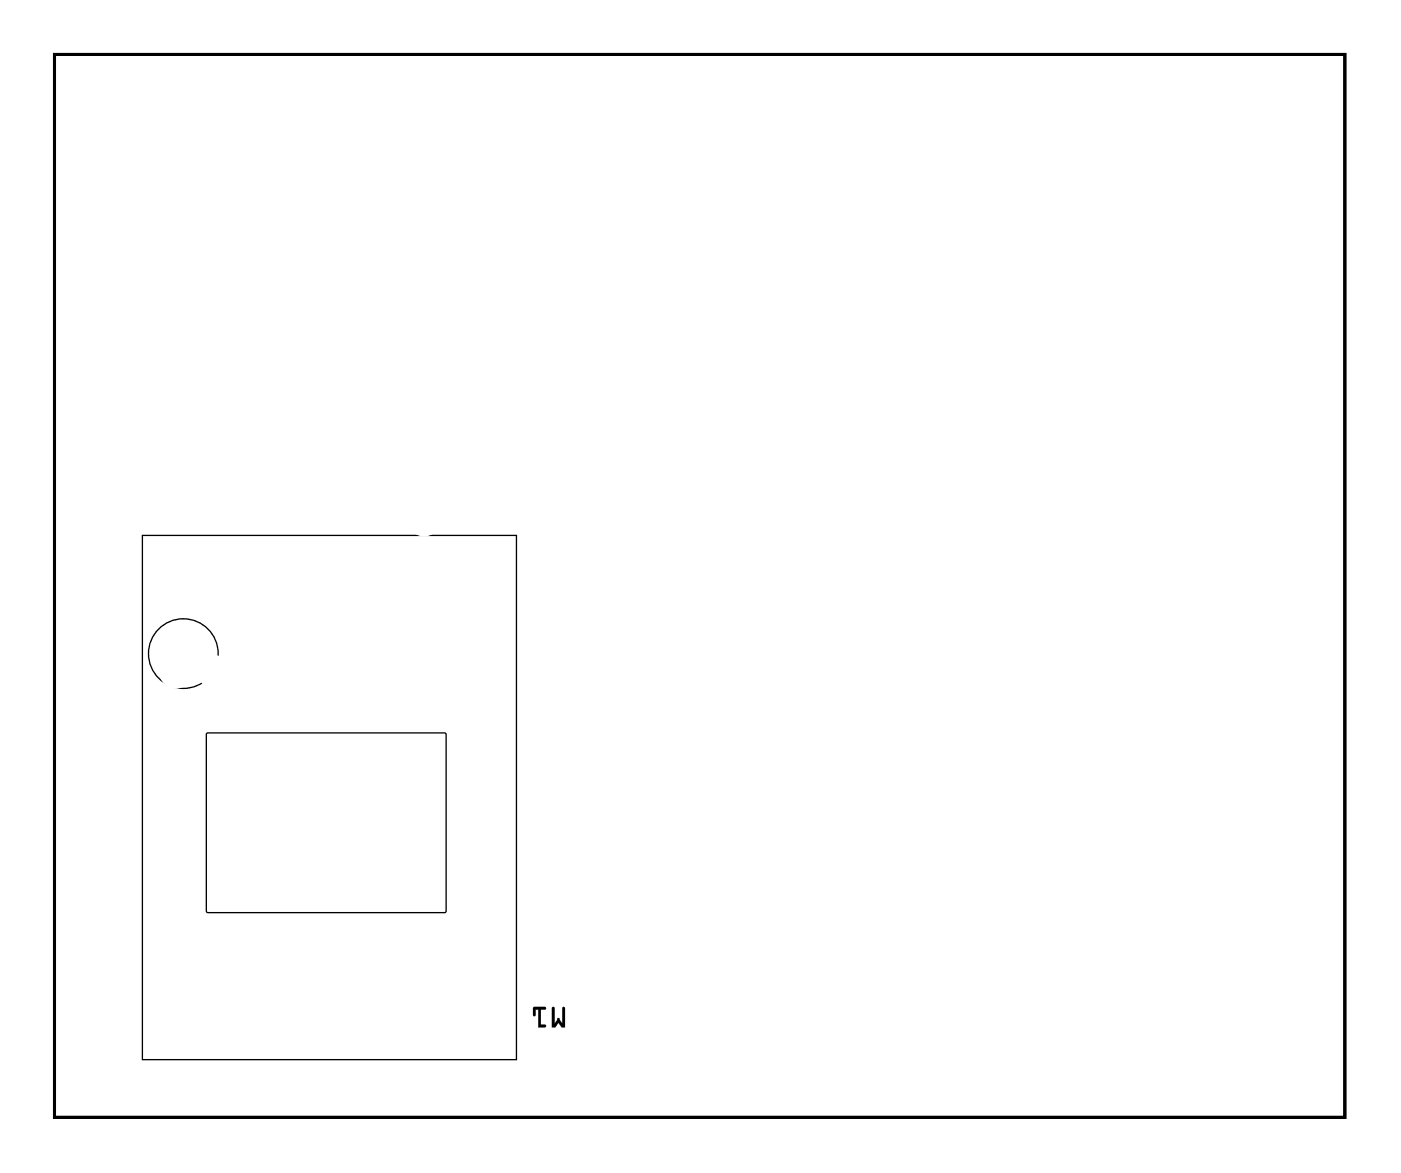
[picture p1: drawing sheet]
<svg xmlns="http://www.w3.org/2000/svg" width="93mm" height="78mm" viewBox="0 0 93 78" stroke-linecap="round" stroke-linejoin="round" font-family="sans-serif">
<path d="M3.6 3.6h86.1v71h-86.1z" fill="none" stroke="#000" stroke-width=".2"/>
<g fill="#000">
<path d="M3.6 3.6v71h86.1v-71zM3.6 3.6h86.1v71h-86.1z"/>
<path d="M36.9 67.3h.1v1l.2-.2a.1 .1 0 0 1 .1-.1 .1 .1 0 0 1 .1 .1l.1 .2v-1l.1-.1 .1 1.4h-.2l-.2-.3-.2 .3h-.3zM35.6 67.3h.8v.1h-.3v1h.3v.2h-.5v-1.2h-.2v.4h-.1z"/>
<path d="M36.8 67.2h.2v.1v1l.2-.2a.1 .1 0 0 1 .1-.1 .1 .1 0 0 1 .1 .1l.1 .2v-1a.1 .1 0 0 1 .1-.1 .1 .1 0 0 1 .1 .1v1.3h-.2l-.2-.3-.2 .3h-.3zM36.9 67.3l-.1 1.3h.3l.2-.3 .2 .3h.2v-1.3h-.2v1.1l-.2-.4-.3 .4v-1.1zM35.6 67.2h.8v.2h-.3v1h.2a.1 .1 0 0 1 .1 .1 .1 .1 0 0 1-.1 .1h-.4v-1.2h-.2v.4l-.1 .1zM35.6 67.3v.5h.1v-.4h.2v1.2h.5v-.2h-.3v-1h.3v-.1z"/>
</g>
<g fill="none" stroke="#000" stroke-width=".09">
<path d="M9.5 35.7h25v35h-25zM13.8 49h15.9v11.9h-15.9z"/>
<circle cx="12.2" cy="43.6" r="2.33"/>
</g>
<path d="M27.5 16.1h1.6v1.6h-1.6z" fill="#fff"/>
<path d="M27.5 16.1h1.6v1.6h-1.6z" fill="none" stroke="#fff" stroke-width=".66" stroke-linecap="butt"/>
<circle cx="28.3" cy="16.9" r=".74" fill="#fff"/>
<circle cx="28.3" cy="16.9" r=".74" fill="none" stroke="#fff" stroke-width=".76" stroke-linecap="butt"/>
<circle cx="28.3" cy="19.5" r=".74" fill="#fff"/>
<circle cx="28.3" cy="19.5" r=".74" fill="none" stroke="#fff" stroke-width=".76" stroke-linecap="butt"/>
<circle cx="28.3" cy="22" r=".74" fill="#fff"/>
<circle cx="28.3" cy="22" r=".74" fill="none" stroke="#fff" stroke-width=".76" stroke-linecap="butt"/>
<circle cx="28.3" cy="24.5" r=".74" fill="#fff"/>
<circle cx="28.3" cy="24.5" r=".74" fill="none" stroke="#fff" stroke-width=".76" stroke-linecap="butt"/>
<circle cx="28.3" cy="27.1" r=".74" fill="#fff"/>
<circle cx="28.3" cy="27.1" r=".74" fill="none" stroke="#fff" stroke-width=".76" stroke-linecap="butt"/>
<circle cx="28.3" cy="29.6" r=".74" fill="#fff"/>
<circle cx="28.3" cy="29.6" r=".74" fill="none" stroke="#fff" stroke-width=".76" stroke-linecap="butt"/>
<circle cx="28.3" cy="32.2" r=".74" fill="#fff"/>
<circle cx="28.3" cy="32.2" r=".74" fill="none" stroke="#fff" stroke-width=".76" stroke-linecap="butt"/>
<circle cx="28.3" cy="34.7" r=".74" fill="#fff"/>
<circle cx="28.3" cy="34.7" r=".74" fill="none" stroke="#fff" stroke-width=".76" stroke-linecap="butt"/>
<circle cx="38.5" cy="47.4" r=".7" fill="#fff"/>
<circle cx="38.5" cy="47.4" r=".7" fill="none" stroke="#fff" stroke-width=".76" stroke-linecap="butt"/>
<circle cx="48.6" cy="47.4" r=".7" fill="#fff"/>
<circle cx="48.6" cy="47.4" r=".7" fill="none" stroke="#fff" stroke-width=".76" stroke-linecap="butt"/>
<path d="M61.9 15.1h.1" fill="none" stroke="#fff" stroke-width=".12"/>
<path d="M61.9 15.1h.1" fill="none" stroke="#fff" stroke-width=".12"/>
<path d="M61.9 15.1h.1" fill="none" stroke="#fff" stroke-width=".12"/>
<circle cx="61.3" cy="16.9" r=".76" fill="#fff"/>
<circle cx="61.3" cy="16.9" r=".76" fill="none" stroke="#fff" stroke-width=".14"/>
<circle cx="61.3" cy="19.5" r=".76" fill="#fff"/>
<circle cx="61.3" cy="19.5" r=".76" fill="none" stroke="#fff" stroke-width=".14"/>
<circle cx="61.3" cy="22" r=".76" fill="#fff"/>
<circle cx="61.3" cy="22" r=".76" fill="none" stroke="#fff" stroke-width=".14"/>
<circle cx="61.3" cy="24.5" r=".76" fill="#fff"/>
<circle cx="61.3" cy="24.5" r=".76" fill="none" stroke="#fff" stroke-width=".14"/>
<circle cx="61.3" cy="27.1" r=".76" fill="#fff"/>
<circle cx="61.3" cy="27.1" r=".76" fill="none" stroke="#fff" stroke-width=".14"/>
<circle cx="61.3" cy="29.6" r=".76" fill="#fff"/>
<circle cx="61.3" cy="29.6" r=".76" fill="none" stroke="#fff" stroke-width=".14"/>
<circle cx="61.3" cy="32.2" r=".76" fill="#fff"/>
<circle cx="61.3" cy="32.2" r=".76" fill="none" stroke="#fff" stroke-width=".14"/>
<circle cx="61.3" cy="34.7" r=".76" fill="#fff"/>
<circle cx="61.3" cy="34.7" r=".76" fill="none" stroke="#fff" stroke-width=".14"/>
<circle cx="61.3" cy="37.2" r=".76" fill="#fff"/>
<circle cx="61.3" cy="37.2" r=".76" fill="none" stroke="#fff" stroke-width=".14"/>
<circle cx="61.3" cy="39.8" r=".76" fill="#fff"/>
<circle cx="61.3" cy="39.8" r=".76" fill="none" stroke="#fff" stroke-width=".14"/>
<circle cx="61.3" cy="42.3" r=".76" fill="#fff"/>
<circle cx="61.3" cy="42.3" r=".76" fill="none" stroke="#fff" stroke-width=".14"/>
<circle cx="61.3" cy="44.9" r=".76" fill="#fff"/>
<circle cx="61.3" cy="44.9" r=".76" fill="none" stroke="#fff" stroke-width=".14"/>
<circle cx="61.3" cy="47.4" r=".76" fill="#fff"/>
<circle cx="61.3" cy="47.4" r=".76" fill="none" stroke="#fff" stroke-width=".14"/>
<circle cx="61.3" cy="49.9" r=".76" fill="#fff"/>
<circle cx="61.3" cy="49.9" r=".76" fill="none" stroke="#fff" stroke-width=".14"/>
<circle cx="61.3" cy="52.5" r=".76" fill="#fff"/>
<circle cx="61.3" cy="52.5" r=".76" fill="none" stroke="#fff" stroke-width=".14"/>
<circle cx="61.3" cy="55" r=".76" fill="#fff"/>
<circle cx="61.3" cy="55" r=".76" fill="none" stroke="#fff" stroke-width=".14"/>
<circle cx="61.3" cy="57.6" r=".76" fill="#fff"/>
<circle cx="61.3" cy="57.6" r=".76" fill="none" stroke="#fff" stroke-width=".14"/>
<circle cx="61.3" cy="60.1" r=".76" fill="#fff"/>
<circle cx="61.3" cy="60.1" r=".76" fill="none" stroke="#fff" stroke-width=".14"/>
<circle cx="61.3" cy="62.6" r=".76" fill="#fff"/>
<circle cx="61.3" cy="62.6" r=".76" fill="none" stroke="#fff" stroke-width=".14"/>
<circle cx="35.9" cy="16.9" r=".76" fill="#fff"/>
<circle cx="35.9" cy="16.9" r=".76" fill="none" stroke="#fff" stroke-width=".14"/>
<circle cx="35.9" cy="19.5" r=".76" fill="#fff"/>
<circle cx="35.9" cy="19.5" r=".76" fill="none" stroke="#fff" stroke-width=".14"/>
<circle cx="35.9" cy="22" r=".76" fill="#fff"/>
<circle cx="35.9" cy="22" r=".76" fill="none" stroke="#fff" stroke-width=".14"/>
<circle cx="35.9" cy="24.5" r=".76" fill="#fff"/>
<circle cx="35.9" cy="24.5" r=".76" fill="none" stroke="#fff" stroke-width=".14"/>
<circle cx="35.9" cy="27.1" r=".76" fill="#fff"/>
<circle cx="35.9" cy="27.1" r=".76" fill="none" stroke="#fff" stroke-width=".14"/>
<circle cx="35.9" cy="29.6" r=".76" fill="#fff"/>
<circle cx="35.9" cy="29.6" r=".76" fill="none" stroke="#fff" stroke-width=".14"/>
<circle cx="35.9" cy="32.2" r=".76" fill="#fff"/>
<circle cx="35.9" cy="32.2" r=".76" fill="none" stroke="#fff" stroke-width=".14"/>
<circle cx="35.9" cy="34.7" r=".76" fill="#fff"/>
<circle cx="35.9" cy="34.7" r=".76" fill="none" stroke="#fff" stroke-width=".14"/>
<circle cx="35.9" cy="37.2" r=".76" fill="#fff"/>
<circle cx="35.9" cy="37.2" r=".76" fill="none" stroke="#fff" stroke-width=".14"/>
<circle cx="35.9" cy="39.8" r=".76" fill="#fff"/>
<circle cx="35.9" cy="39.8" r=".76" fill="none" stroke="#fff" stroke-width=".14"/>
<circle cx="35.9" cy="42.3" r=".76" fill="#fff"/>
<circle cx="35.9" cy="42.3" r=".76" fill="none" stroke="#fff" stroke-width=".14"/>
<circle cx="35.9" cy="44.9" r=".76" fill="#fff"/>
<circle cx="35.9" cy="44.9" r=".76" fill="none" stroke="#fff" stroke-width=".14"/>
<circle cx="35.9" cy="47.4" r=".76" fill="#fff"/>
<circle cx="35.9" cy="47.4" r=".76" fill="none" stroke="#fff" stroke-width=".14"/>
<circle cx="35.9" cy="49.9" r=".76" fill="#fff"/>
<circle cx="35.9" cy="49.9" r=".76" fill="none" stroke="#fff" stroke-width=".14"/>
<circle cx="35.9" cy="52.5" r=".76" fill="#fff"/>
<circle cx="35.9" cy="52.5" r=".76" fill="none" stroke="#fff" stroke-width=".14"/>
<circle cx="35.9" cy="55" r=".76" fill="#fff"/>
<circle cx="35.9" cy="55" r=".76" fill="none" stroke="#fff" stroke-width=".14"/>
<circle cx="35.9" cy="57.6" r=".76" fill="#fff"/>
<circle cx="35.9" cy="57.6" r=".76" fill="none" stroke="#fff" stroke-width=".14"/>
<circle cx="35.9" cy="60.1" r=".76" fill="#fff"/>
<circle cx="35.9" cy="60.1" r=".76" fill="none" stroke="#fff" stroke-width=".14"/>
<circle cx="35.9" cy="62.6" r=".76" fill="#fff"/>
<circle cx="35.9" cy="62.6" r=".76" fill="none" stroke="#fff" stroke-width=".14"/>
<path d="M70.8 23.3h1.3l.6 .6v1.3l-.6 .6 .6 .6v1.3l-.6 .6 .6 .7v1.3l-.6 .6 .6 .6v1.3l-.6 .6 .6 .7v1.2l-.6 .7 .6 .6v1.3l-.6 .6h-1.3l-.6-.6v-1.3l.6-.6-.6-.7v-1.2l.6-.7-.6-.6v-1.3l.6-.6-.6-.6v-1.3l.6-.7-.6-.6v-1.3l.6-.6-.6-.6v-1.3z" fill="none" stroke="#fff" stroke-width=".46"/>
<circle cx="71.5" cy="37.2" r=".72" fill="#fff"/>
<circle cx="71.5" cy="37.2" r=".72" fill="none" stroke="#fff" stroke-width=".69" stroke-linecap="butt"/>
<circle cx="71.5" cy="34.7" r=".72" fill="#fff"/>
<circle cx="71.5" cy="34.7" r=".72" fill="none" stroke="#fff" stroke-width=".69" stroke-linecap="butt"/>
<circle cx="71.5" cy="32.2" r=".72" fill="#fff"/>
<circle cx="71.5" cy="32.2" r=".72" fill="none" stroke="#fff" stroke-width=".69" stroke-linecap="butt"/>
<circle cx="71.5" cy="29.6" r=".72" fill="#fff"/>
<circle cx="71.5" cy="29.6" r=".72" fill="none" stroke="#fff" stroke-width=".69" stroke-linecap="butt"/>
<circle cx="71.5" cy="27.1" r=".72" fill="#fff"/>
<circle cx="71.5" cy="27.1" r=".72" fill="none" stroke="#fff" stroke-width=".69" stroke-linecap="butt"/>
<circle cx="71.5" cy="24.5" r=".72" fill="#fff"/>
<circle cx="71.5" cy="24.5" r=".72" fill="none" stroke="#fff" stroke-width=".69" stroke-linecap="butt"/>
<path d="M85.2 23.4h1.3l.6 .6v1.3l-.6 .6 .6 .6v1.3l-.6 .7 .6 .6v1.3l-.6 .6 .6 .6v1.3l-.6 .6 .6 .7v1.2l-.6 .7 .6 .6v1.3l-.6 .6h-1.3l-.6-.6v-1.3l.6-.6-.6-.7v-1.2l.6-.7-.6-.6v-1.3l.6-.6-.6-.6v-1.3l.6-.6-.6-.7v-1.3l.6-.6-.6-.6v-1.3z" fill="none" stroke="#fff" stroke-width=".46"/>
<circle cx="85.8" cy="37.3" r=".72" fill="#fff"/>
<circle cx="85.8" cy="37.3" r=".72" fill="none" stroke="#fff" stroke-width=".69" stroke-linecap="butt"/>
<circle cx="85.8" cy="34.8" r=".72" fill="#fff"/>
<circle cx="85.8" cy="34.8" r=".72" fill="none" stroke="#fff" stroke-width=".69" stroke-linecap="butt"/>
<circle cx="85.8" cy="32.3" r=".72" fill="#fff"/>
<circle cx="85.8" cy="32.3" r=".72" fill="none" stroke="#fff" stroke-width=".69" stroke-linecap="butt"/>
<circle cx="85.8" cy="29.7" r=".72" fill="#fff"/>
<circle cx="85.8" cy="29.7" r=".72" fill="none" stroke="#fff" stroke-width=".69" stroke-linecap="butt"/>
<circle cx="85.8" cy="27.2" r=".72" fill="#fff"/>
<circle cx="85.8" cy="27.2" r=".72" fill="none" stroke="#fff" stroke-width=".69" stroke-linecap="butt"/>
<circle cx="85.8" cy="24.6" r=".72" fill="#fff"/>
<circle cx="85.8" cy="24.6" r=".72" fill="none" stroke="#fff" stroke-width=".69" stroke-linecap="butt"/>
<circle cx="63.9" cy="11.8" r=".6" fill="#fff"/>
<circle cx="63.9" cy="11.8" r=".6" fill="none" stroke="#fff" stroke-width=".65" stroke-linecap="butt"/>
<path d="M63.3 11.2h1.2v1.2h-1.2z" fill="#fff"/>
<path d="M63.3 11.2h1.2v1.2h-1.2z" fill="none" stroke="#fff" stroke-width=".65" stroke-linecap="butt"/>
<circle cx="63.9" cy="14.3" r=".6" fill="#fff"/>
<circle cx="63.9" cy="14.3" r=".6" fill="none" stroke="#fff" stroke-width=".65" stroke-linecap="butt"/>
<path d="M50.2 64.3h1.9v1.8h-1.9z" fill="#fff"/>
<path d="M50.2 64.3h1.9v1.8h-1.9z" fill="none" stroke="#fff" stroke-width=".76" stroke-linecap="butt"/>
<circle cx="51.2" cy="65.2" r=".91" fill="#fff"/>
<circle cx="51.2" cy="65.2" r=".91" fill="none" stroke="#fff" stroke-width=".76" stroke-linecap="butt"/>
<circle cx="43.5" cy="65.2" r=".91" fill="#fff"/>
<circle cx="43.5" cy="65.2" r=".91" fill="none" stroke="#fff" stroke-width=".76" stroke-linecap="butt"/>
<circle cx="76.6" cy="34.7" r=".7" fill="#fff"/>
<circle cx="76.6" cy="34.7" r=".7" fill="none" stroke="#fff" stroke-width=".76" stroke-linecap="butt"/>
<circle cx="68.9" cy="34.7" r=".7" fill="#fff"/>
<circle cx="68.9" cy="34.7" r=".7" fill="none" stroke="#fff" stroke-width=".76" stroke-linecap="butt"/>
<circle cx="25.8" cy="39.8" r=".7" fill="#fff"/>
<circle cx="25.8" cy="39.8" r=".7" fill="none" stroke="#fff" stroke-width=".76" stroke-linecap="butt"/>
<circle cx="30.8" cy="44.9" r=".7" fill="#fff"/>
<circle cx="30.8" cy="44.9" r=".7" fill="none" stroke="#fff" stroke-width=".76" stroke-linecap="butt"/>
<circle cx="86.7" cy="6.8" r="1.1" fill="#fff"/>
<circle cx="86.7" cy="6.8" r="1.1" fill="none" stroke="#fff" stroke-width=".25"/>
<circle cx="8" cy="70.3" r="1.1" fill="#fff"/>
<circle cx="8" cy="70.3" r="1.1" fill="none" stroke="#fff" stroke-width=".25"/>
<circle cx="8" cy="6.8" r="1.1" fill="#fff"/>
<circle cx="8" cy="6.8" r="1.1" fill="none" stroke="#fff" stroke-width=".25"/>
<circle cx="86.7" cy="70.3" r="1.1" fill="#fff"/>
<circle cx="86.7" cy="70.3" r="1.1" fill="none" stroke="#fff" stroke-width=".25"/>
<circle cx="66.4" cy="47.4" r=".58" fill="#fff"/>
<circle cx="66.4" cy="47.4" r=".58" fill="none" stroke="#fff" stroke-width=".51"/>
<circle cx="72.9" cy="47.4" r=".58" fill="#fff"/>
<circle cx="72.9" cy="47.4" r=".58" fill="none" stroke="#fff" stroke-width=".51"/>
<circle cx="63.9" cy="29.6" r=".7" fill="#fff"/>
<circle cx="63.9" cy="29.6" r=".7" fill="none" stroke="#fff" stroke-width=".76" stroke-linecap="butt"/>
<circle cx="63.9" cy="19.5" r=".7" fill="#fff"/>
<circle cx="63.9" cy="19.5" r=".7" fill="none" stroke="#fff" stroke-width=".76" stroke-linecap="butt"/>
<circle cx="25.8" cy="67.9" r=".74" fill="#fff"/>
<circle cx="25.8" cy="67.9" r=".74" fill="none" stroke="#fff" stroke-width=".76" stroke-linecap="butt"/>
<circle cx="11.7" cy="67.9" r=".74" fill="#fff"/>
<circle cx="11.7" cy="67.9" r=".74" fill="none" stroke="#fff" stroke-width=".76" stroke-linecap="butt"/>
<circle cx="25.8" cy="44.9" r=".74" fill="#fff"/>
<circle cx="25.8" cy="44.9" r=".74" fill="none" stroke="#fff" stroke-width=".76" stroke-linecap="butt"/>
<circle cx="23.2" cy="44.9" r=".74" fill="#fff"/>
<circle cx="23.2" cy="44.9" r=".74" fill="none" stroke="#fff" stroke-width=".76" stroke-linecap="butt"/>
<circle cx="14.3" cy="44.9" r=".74" fill="#fff"/>
<circle cx="14.3" cy="44.9" r=".74" fill="none" stroke="#fff" stroke-width=".76" stroke-linecap="butt"/>
<circle cx="11.7" cy="44.9" r=".74" fill="#fff"/>
<circle cx="11.7" cy="44.9" r=".74" fill="none" stroke="#fff" stroke-width=".76" stroke-linecap="butt"/>
<circle cx="10" cy="34.7" r=".54" fill="#fff"/>
<circle cx="10" cy="34.7" r=".54" fill="none" stroke="#fff" stroke-width=".63" stroke-linecap="butt"/>
<circle cx="8" cy="34.7" r=".54" fill="#fff"/>
<circle cx="8" cy="34.7" r=".54" fill="none" stroke="#fff" stroke-width=".63" stroke-linecap="butt"/>
</svg>
